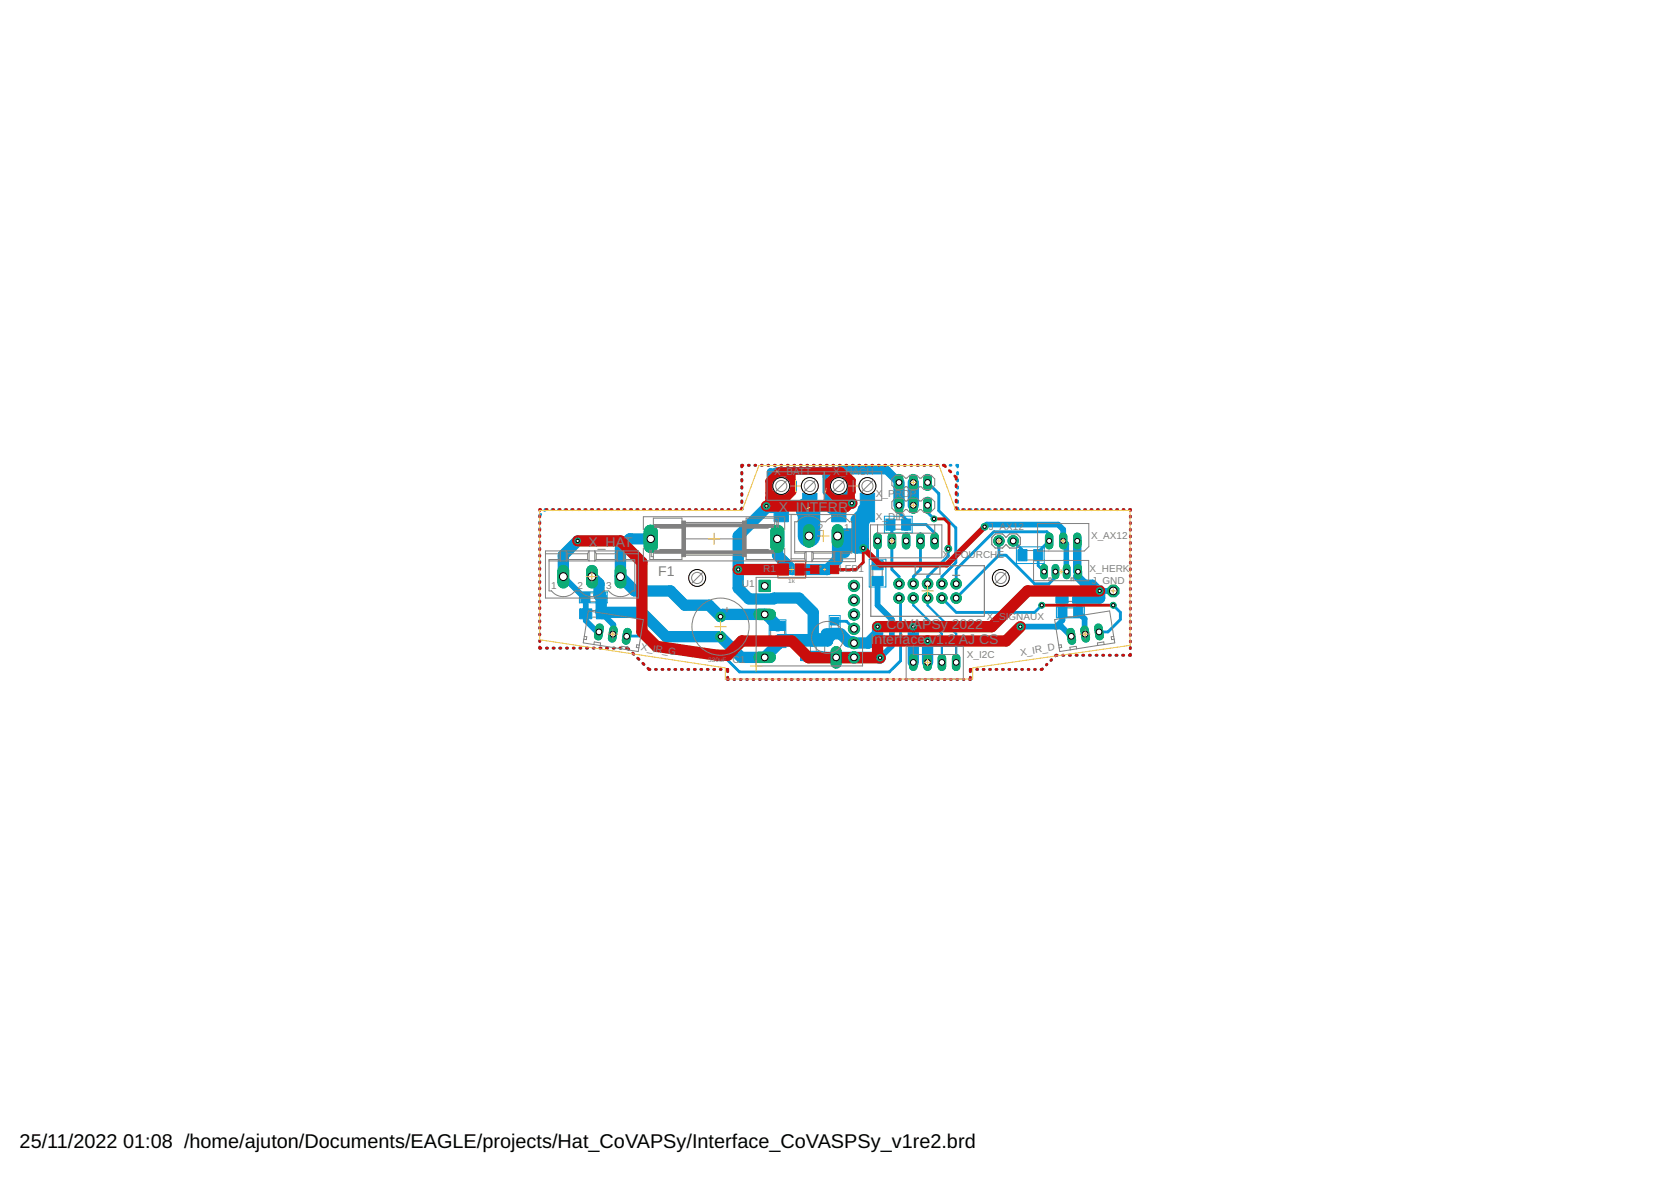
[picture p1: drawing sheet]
<svg xmlns="http://www.w3.org/2000/svg" width="297mm" height="210mm" viewBox="0 0 297 210" stroke-linecap="round" stroke-linejoin="round" font-family="sans-serif">
<defs><g id="words">
<g font-size="3.5">
<text x="3.5" y="204">25/11/2022</text>
<text x="21.9" y="204">01:08 /home/ajuton/Documents/EAGLE/projects/Hat_CoVAPSy/Interface_CoVASPSy_v1re2.brd</text>
</g>
<g font-size="2.5" fill="#808080">
<text x="138.4" y="90.9">X_INT</text>
<text x="145.5" y="90.9">ERR</text>
<text x="104.6" y="97.2">X_HAT</text>
<text x="117" y="102.4">F1</text>
<text x="157.6" y="111.8">Co</text>
<text x="160.7" y="111.8">VAPSy 2022</text>
<text x="154.8" y="114.4">Inte</text>
<text x="158.9" y="114.4">rf</text>
<text x="160.5" y="114.4">ac</text>
<text x="163.1" y="114.4">e</text>
<text x="165.2" y="114.4">v1</text>
<text x="167.8" y="114.4">.2</text>
<text x="170.5" y="114.4">AJ CS</text>
</g>
<g font-size="1.8" fill="#808080">
<text x="137.6" y="84.3">X_BATT</text>
<text x="148.1" y="84.3">X_HACH</text>
<text x="155.7" y="88.4">X</text>
<text x="156.9" y="88.4">_PROP</text>
<text x="145.4" y="94.4">2</text>
<text x="150.1" y="94.4">1</text>
<text x="155.7" y="92.5">X_DIR</text>
<text x="175.8" y="94.1">J_AX12</text>
<text x="194" y="95.8">X_AX12</text>
<text x="135.7" y="101.7">R1</text>
<text x="149.2" y="101.7">LED1</text>
<text x="167.5" y="99.2">X_FOURCHE</text>
<text x="193.7" y="101.6">X_HERK</text>
<text x="98" y="104.7">1</text>
<text x="102.7" y="104.7">2</text>
<text x="107.8" y="104.7">3</text>
<text x="131.9" y="104.4">U1</text>
<text x="194.1" y="103.8">J_GND</text>
<text x="175.4" y="110.1">X_SIGNAUX</text>
<text x="113.8" y="115.5" transform="rotate(9 113.8 115.5)">X_IR_G</text>
<text x="130.2" y="117.8">C1</text>
<text x="171.9" y="117">X_I2C</text>
<text x="181.4" y="116.5" transform="rotate(-9 181.4 116.5)">X_IR_D</text>
</g>
<g font-size="1.1" fill="#808080">
<text x="140.1" y="103.6">1k</text>
<text x="125.9" y="117.7">330uF</text>
</g>
</g></defs>
<g fill="none" stroke="#808080" stroke-width=".18">
<path d="M158.5 92.4h2.3M158.5 94.1h2.3M182 97.9h2.3M182 99.5h2.3M104.2 108.5h2.9v1.2h-2.9zM104.5 107h1.9M104.5 105.4h1.9M137 111.7v1.9M139.5 111.7v1.9M142.6 113.7v3M144.1 113.7v3M145.1 113.7v3"/>
<path d="M146.6 113.7v3M147.7 111v.8M149 111v.8M155.2 100.7v2.3M156.8 100.7v2.3M188.8 105.7h2.9v1.2h-2.9zM189.3 109.6h1.9M189.3 108.1h1.9"/>
</g>
<g fill="#808080" stroke="#808080" stroke-width=".18">
<path d="M136.9 110.9h2.6v.8h-2.6z"/>
<path d="M136.9 113.6h2.6v.7h-2.6z"/>
<path d="M107.1 108.5h.1v1.2h-.1z"/>
<path d="M104 108.5h.1v1.2h-.1z"/>
<path d="M104.5 108.5h.3v1.2h-.3z"/>
<path d="M103.8 105.3h.7v1.7h-.7z"/>
<path d="M106.4 105.3h.8v1.7h-.8z"/>
<path d="M191.7 105.7h.2v1.2h-.2z"/>
<path d="M188.7 105.7h.1v1.2h-.1z"/>
<path d="M189.2 105.7h.3v1.2h-.3z"/>
<path d="M188.6 108h.7v1.7h-.7z"/>
<path d="M191.2 108h.8v1.7h-.8z"/>
<path d="M142.5 116.3h1.6v.5h-1.6z"/>
<path d="M142.5 113.6h1.6v.5h-1.6z"/>
<path d="M145 116.3h1.6v.5h-1.6z"/>
<path d="M145 113.6h1.6v.5h-1.6z"/>
<path d="M147.7 111.8h1.4v.6h-1.4z"/>
<path d="M147.7 110.3h1.4v.7h-1.4z"/>
<path d="M184.3 97.8h.6v1.8h-.6z"/>
<path d="M181.5 97.8h.6v1.8h-.6z"/>
<path d="M160.8 92.3h.6v1.8h-.6z"/>
<path d="M158 92.3h.6v1.8h-.6z"/>
<path d="M155.1 100.2h1.8v.6h-1.8z"/>
<path d="M155.1 103h1.8v.6h-1.8z"/>
</g>
<path d="M154.5 99.4h3v4.9h-3zM157.2 91.8h5v2.9h-5zM180.7 97.2h4.9v3h-4.9zM103 105.2h4.9v1.9h-4.9zM136.7 110.2h3v4.9h-3zM147.4 109.4h2v3.9h-2zM187.8 107.9h4.9v1.9h-4.9z" fill="none" stroke="#0696d7" stroke-width=".18"/>
<g fill="#0696d7" stroke="#0696d7" stroke-width=".18">
<path d="M136.9 110.4h2.7v1.7h-2.7z"/>
<path d="M136.9 113.2h2.7v1.7h-2.7z"/>
<path d="M103 108.2h2.2v1.8h-2.2z"/>
<path d="M106 108.2h2.2v1.8h-2.2z"/>
<path d="M103.3 105.3h1.6v1.8h-1.6z"/>
<path d="M106.1 105.3h1.6v1.8h-1.6z"/>
<path d="M187.7 105.4h2.2v1.8h-2.2z"/>
<path d="M190.7 105.4h2.1v1.8h-2.1z"/>
<path d="M188.1 107.9h1.6v1.8h-1.6z"/>
<path d="M190.9 107.9h1.6v1.8h-1.6z"/>
<path d="M142.3 115.9h2v1.5h-2z"/>
<path d="M142.3 112.9h2v1.5h-2z"/>
<path d="M144.8 115.9h2v1.5h-2z"/>
<path d="M144.8 112.9h2v1.5h-2z"/>
<path d="M147.6 109.8h1.5v1.3h-1.5z"/>
<path d="M147.6 111.7h1.5v1.3h-1.5z"/>
<path d="M183.7 97.7h1.7v2h-1.7z"/>
<path d="M181 97.7h1.6v2h-1.6z"/>
<path d="M137.6 87.7h2.5v5h-2.5z"/>
<path d="M142.7 87.7h2.5v5h-2.5z"/>
<path d="M147.8 87.7h2.6v5h-2.6z"/>
<path d="M152.9 87.7h2.6v5h-2.6z"/>
<path d="M160.3 92.2h1.6v2h-1.6z"/>
<path d="M157.5 92.2h1.6v2h-1.6z"/>
<path d="M155 99.7h2v1.6h-2z"/>
<path d="M155 102.4h2v1.7h-2z"/>
</g>
<g fill="none" stroke="#0696d7" stroke-width="2">
<path d="M102.7 96.1l-2.6 2.6v3.8M115.7 95.8h-3.7l-1.7 1.6v5.1l2.5 2.5h6.4l2.5 2.6h4.3l2.1 2 .4-.4h7.7l2 2.1M136.3 90.2l-5.1 5.1v9.2l1.9 1.9 8.9-.1 2.6 2.5v5.1l.3-.3h2.2v.3h-8.8M136.5 90.2h2.4M138.2 95.8h.1M138.2 94.9v3.8l2.6 2.5h6.3l1.8-1.8v-4.1M148.9 95.3h.4M148.9 95.3l1.8 1.8h2.5l.3 .3M148.9 95.3l.4-.4h2.9l1.3 1.2M150.9 97.1l-.8 .8v.3M150.9 96.1l1.3 1.3h1.3M151.4 89.4l-3.6 .9 1.3-.1"/>
<path d="M154.2 90.2l-.7 .4v6.8M154.2 90.2v1.1l-2 4.8M154.2 90.2l-2 2.2M159.8 85.7v4.1M162.3 85.7v4.1M105.2 102.5l1.3 1.3v2l.4 .4v2.7M106.9 108.9l7.2-.1 4.3 4.4h9.7l3.7 3.6h4.1l2.3-2.2v-.6l.4-.3h7.2M106.9 108.9l.2 .2M143.3 116.7h2.5l.2 .1 10.4 .1M145.8 113.6v.1M156 111.4v1.2l-1.7 1.7h-2.5l-.2-.2h-.7l-1.5-1.5h-2.5M162.3 111.4v6.3"/>
<path d="M164.9 113.9v3.8M195.5 105v1.3h-3.8"/>
</g>
<g fill="none" stroke="#0696d7" stroke-width=".51">
<path d="M95.9 92.8v.1M95.9 93.9v.2M95.9 95.1v.2M95.9 96.3v.1M95.9 97.4v.2M95.9 98.6v.2M95.9 99.8v.1M96.1 91.4l-.2 .4M97.1 90.6l-.3 .1M98.1 90.6h.2M99.3 90.6h.1M100.4 90.6h.2"/>
<path d="M101.6 90.6h.2M102.8 90.6h.1M103.9 90.6h.2M105.1 90.6h.1M106.2 90.6h.2M107.4 90.6h.1M108.5 90.6h.2M109.7 90.6h.2M110.9 90.6h.1M112 90.6h.2M113.2 90.6h.1M114.3 90.6h.2"/>
<path d="M115.5 90.6h.2M116.7 90.6h.1M117.8 90.6h.2M119 90.6h.1M120.1 90.6h.2M121.3 90.6h.2M122.4 90.6h.2M123.6 90.6h.2M124.8 90.6h.1M125.9 90.6h.2M127.1 90.6h.2M128.2 90.6h.2"/>
<path d="M129.4 90.6h.2M130.6 90.6h.1M131.9 90.3v.3h-.2M131.9 84v.2M131.9 85.2v.3M131.9 86.5v.3M131.9 87.8v.2M131.9 89v.3M132 82.7h-.1v.3M133 82.7h.2M134.2 82.7h.1M135.3 82.7h.2"/>
<path d="M136.5 82.7h.2M137.7 82.7h.1M138.8 82.7h.2M140 82.7h.1M141.1 82.7h.2M142.3 82.7h.2M143.4 82.7h.2M144.6 82.7h.2M145.8 82.7h.1M146.9 82.7h.2M148.1 82.7h.1M149.2 82.7h.2"/>
<path d="M150.4 82.7h.1M151.6 82.7h.1M152.7 82.7h.2M153.9 82.7h.1M155 82.7h.2M156 96.1v4.4M156.2 82.7h.1M157.3 82.7h.2M158.3 93.2l.2 .3v7.7l1.3 1.3v1.3M158.5 82.7h.1M159.6 82.7h.2M159.8 89.8v1.3l1.3 1.3v.8h3.5l1.7 1.7v1.1l-.1 .1"/>
<path d="M160.8 82.7h.2M162 82.7h.1M163.1 82.7h.2M163.6 96.1v5.1l-1.3 1.3v1.3M164.3 82.7h.1M164.9 85.7l2 2v3.1l3 3v6.2l-2.5 2.5v1.3M164.9 89.8v1.3l1.1 1.1M165.4 82.7h.2M166.6 82.7h.2M167.7 82.7h.2M168.6 97.5v1.3l-3.7 3.7v1.3M168.9 82.7h.2"/>
<path d="M170.1 82.7h.1v.3M170.2 90.3v.3h.1M170.2 84v.2M170.2 85.2v.3M170.2 86.5v.3M170.2 87.8v.2M170.2 89v.3M171.3 90.6h.2M172.5 90.6h.1M173.6 90.6h.1M174.8 90.6h.1M175.9 90.6h.1"/>
<path d="M177 90.6h.1M177.6 98.7h1.2l5.1 5.1h2.6l1.1-1.2v-1M177.6 96.1v2.6M177.6 98.7l-7.6 7.6M178.1 90.6h.2M179.3 90.6h.1M180.1 96.1l1.7 1.7v.9M180.4 90.6h.2M181.5 90.6h.2M182.7 90.6h.1M183.8 90.6h.1M184.9 90.6h.2"/>
<path d="M186.1 90.6h.1M187.2 90.6h.1M188.3 90.6h.2M189.5 90.6h.1M190.6 90.6h.1M191.7 90.6h.2M192.9 90.6h.1M194 90.6h.1M195.1 90.6h.2M196.3 90.6h.1M197.4 90.6h.1M198.5 90.6h.2"/>
<path d="M199.7 90.6h.1M200.8 90.6h.1v.1M200.9 91.7v.2M200.9 92.9v.2M200.9 94.1v.1M200.9 95.2v.2M200.9 96.4v.2M200.9 97.6v.1M200.9 98.7v.2M200.9 99.9v.2M95.9 100.9v.2M95.9 102.1v.2"/>
<path d="M95.9 103.3v.2M95.9 104.5v.1M95.9 105.6v.2M95.9 106.8v.2M95.9 108v.2M95.9 109.2v.1M95.9 110.3v.2M95.9 111.5v.2M95.9 112.7v.1M95.9 113.8v.2M95.9 115v.2h.2M97.1 115.2h.2"/>
<path d="M98.3 115.2h.2M99.5 115.2h.2M100.7 115.2h.2M101.9 115.2h.2M103.1 115.2h.2M104.3 115.2h.2M105.5 115.2h.1M106.6 115.2h.2M107.8 115.2h.2M109 115.2h.2M110.2 115.2h.2M111.4 115.2l.4 .2"/>
<path d="M111.4 113.1h3.1l2.1 2.1h2l.9 .8M112.5 116.1l.2 .2M113.4 117l.2 .2M114.3 117.9l.2 .2M115.2 118.8l.3 .2M116.5 119h.2M117.7 119h.1M118.8 119h.2M119.5 116v.1M120 119h.1M121.1 119h.2M122.3 119h.1"/>
<path d="M123 116v.1M123.4 119h.2M124.6 119h.1M125.7 119h.2M126.9 119h.1M128 119h.2M129.2 119h.1v.4M148.4 110.4h2.1l1.3 1.4M159.8 106.3l.3 .3v10.9l-2 1.9h-26.7l-3.3-3.4h-8.6M167.4 106.3l2.6 2.5h13.9l1.3-1.2M172.6 119h-.1v.4M173.6 119h.2"/>
<path d="M174.8 119h.1M175.9 119h.2M177.1 119h.1M178.2 119h.2M179.3 119h.2M180.5 119h.1M181.6 119h.2M182.8 119h.1M183.9 119h.1M185.3 118.9l-.2 .1M185.6 101.6l-1-1.1v-2.4l1.9-2v-1.2l-.4-.4h-9.4l-6.7 6.7v2.6M186.1 118.1l-.1 .1"/>
<path d="M186.9 117.3l-.1 .1M187.9 116.5l-.3 .1M188.9 116.5h.2M190.1 116.5h.2M191.3 116.5h.2M192.5 116.5h.1M193.7 116.5h.1M194.8 116.5h.2M196 116.5h.2M197.2 116.5h.2M197.9 107.6l1.3 1.2v1.3l-2.2 2.2h-1.6M198.4 116.5h.2"/>
<path d="M199.6 116.5h.1M200.9 101.1v.2M200.9 102.3v.1M200.9 103.4v.2M200.9 104.6v.2M200.9 105.8v.1M200.9 106.9v.2M200.9 108.1v.2M200.9 109.3v.1M200.9 110.4v.2M200.9 111.6v.2M200.9 112.8v.1"/>
<path d="M200.9 113.9v.2M200.9 115.1v.2M200.9 116.3v.2h-.2M129.3 120.4v.4h.2M130.5 120.8h.1M131.6 120.8h.1M132.7 120.8h.2M133.9 120.8h.1M135 120.8h.1M136.1 120.8h.2M137.3 120.8h.1M138.4 120.8h.1"/>
<path d="M139.5 120.8h.2M140.7 120.8h.1M141.8 120.8h.1M142.9 120.8h.2M144.1 120.8h.1M145.2 120.8h.1M146.3 120.8h.2M147.4 120.8h.2M148.6 120.8h.1M149.7 120.8h.2M150.9 120.8h.1M152 120.8h.1"/>
<path d="M153.1 120.8h.1M154.2 120.8h.2M155.4 120.8h.1M156.5 120.8h.2M157.6 120.8h.2M158.8 120.8h.1M159.9 120.8h.1M161 120.8h.2M162.2 120.8h.1M163.3 120.8h.1M164.4 120.8h.2M165.6 120.8h.1"/>
<path d="M166.7 120.8h.1M167.8 120.8h.2M169 120.8h.1M170.1 120.8h.1M171.2 120.8h.2M172.5 120.4v.4h-.1"/>
</g>
<g fill="none" stroke="#0696d7" stroke-width="1">
<path d="M136.6 87.6l.3 .4v.3l2 1.9M136.9 89.7l2 .5M138.2 83.9h1.1l.4 .4M139.7 84.3l1.4 1.4v1.3l-1.7 1.8M139.7 84.3h-1.6l-1.2 1.3M146.7 87.5v-2.8h.4l-1-1h-9.2v3.7l1 1.1h.3l-.7 .7 1.4 1M146.9 89l2.2 1.2M146.9 86.2v.6M147 85.4l1-1h1.9l1.3 1.2v1.5l-1.3 1.3h-1.3l.5 1.8M147.4 87.5l.2 .2v1l1.5 1.5M148.1 84.3l-1 1.1v3.9l2 .9M148.7 88.3l.4 1.9"/>
<path d="M149.2 84.1h-.7l.3 .3M149.3 83.6l.6 .6M175 93.6l.4-.4h12.7l.9 .9v2l.5 .6 .1 4.9M100.1 102.5l3.7 3.7h.3v4.1l2.1 2h.3M103.9 108.9l.2 .2M107.1 109.1l1.9 1.9-.1 1.7M146.9 112.6l-1.1 1.1M156 103.3v4.3l2.5 2.5v4.7l-2.1 2.1M181.4 111.4h7.3l1.7 1.7M188.8 106.3l.1 3.9-1.2 1.2M191.7 106.3v2.5l1.1 1.2 .1 2.7M195.5 105h2.4"/>
</g>
<path d="M138 83.7h11.4" fill="none" stroke="#0696d7" stroke-width="1.3"/>
<path d="M136.2 89.9l.3 .3M149.3 83.6h8.3l2.2 2.1M150.1 84l-.2 .2M152.2 92.4v1.2h1.3M191.5 96.1v5.4l.1 .1-.1 .9 1.3 1.3h1.4l1.3 1.2M148.4 112.3v.3l-1.3 1.3-.2-.2h-1.1" fill="none" stroke="#0696d7" stroke-width="1.5"/>
<path d="M162.3 106.3v1.3l5.1 5v5.1M164.9 106.3v1.3l5.1 5v5.1" fill="none" stroke="#0696d7" stroke-width=".4"/>
<path d="M143.5 90.4v.3l.3 .3v4.3" fill="none" stroke="#0696d7" stroke-width="4"/>
<circle cx="128.1" cy="113.2" r=".87" fill="#0dab76" stroke="#0dab76" stroke-width=".18"/>
<circle cx="128.1" cy="113.2" r=".4" fill="#fff" stroke="#000" stroke-width=".18"/>
<circle cx="128.1" cy="109.6" r=".8" fill="#0dab76" stroke="#0dab76" stroke-width=".18"/>
<circle cx="128.1" cy="109.6" r=".4" fill="#fff" stroke="#000" stroke-width=".18"/>
<path d="M138.2 94.5v2.5" fill="none" stroke="#0dab76" stroke-width="2.5"/>
<circle cx="138.2" cy="95.8" r=".66" fill="#fff" stroke="#000" stroke-width=".18"/>
<path d="M115.7 94.5v2.5" fill="none" stroke="#0dab76" stroke-width="2.5"/>
<circle cx="115.7" cy="95.8" r=".66" fill="#fff" stroke="#000" stroke-width=".18"/>
<circle cx="170" cy="103.8" r=".93" fill="#0dab76" stroke="#0dab76" stroke-width=".18"/>
<circle cx="170" cy="103.8" r=".51" fill="#fff" stroke="#000" stroke-width=".18"/>
<circle cx="170" cy="106.3" r=".93" fill="#0dab76" stroke="#0dab76" stroke-width=".18"/>
<circle cx="170" cy="106.3" r=".51" fill="#fff" stroke="#000" stroke-width=".18"/>
<circle cx="167.4" cy="103.8" r=".93" fill="#0dab76" stroke="#0dab76" stroke-width=".18"/>
<circle cx="167.4" cy="103.8" r=".51" fill="#fff" stroke="#000" stroke-width=".18"/>
<circle cx="167.4" cy="106.3" r=".93" fill="#0dab76" stroke="#0dab76" stroke-width=".18"/>
<circle cx="167.4" cy="106.3" r=".51" fill="#fff" stroke="#000" stroke-width=".18"/>
<circle cx="164.9" cy="103.8" r=".93" fill="#0dab76" stroke="#0dab76" stroke-width=".18"/>
<circle cx="164.9" cy="103.8" r=".51" fill="#fff" stroke="#000" stroke-width=".18"/>
<circle cx="164.9" cy="106.3" r=".93" fill="#0dab76" stroke="#0dab76" stroke-width=".18"/>
<circle cx="164.9" cy="106.3" r=".51" fill="#fff" stroke="#000" stroke-width=".18"/>
<circle cx="162.3" cy="103.8" r=".93" fill="#0dab76" stroke="#0dab76" stroke-width=".18"/>
<circle cx="162.3" cy="103.8" r=".51" fill="#fff" stroke="#000" stroke-width=".18"/>
<circle cx="162.3" cy="106.3" r=".93" fill="#0dab76" stroke="#0dab76" stroke-width=".18"/>
<circle cx="162.3" cy="106.3" r=".51" fill="#fff" stroke="#000" stroke-width=".18"/>
<circle cx="159.8" cy="103.8" r=".93" fill="#0dab76" stroke="#0dab76" stroke-width=".18"/>
<circle cx="159.8" cy="103.8" r=".51" fill="#fff" stroke="#000" stroke-width=".18"/>
<circle cx="159.8" cy="106.3" r=".93" fill="#0dab76" stroke="#0dab76" stroke-width=".18"/>
<circle cx="159.8" cy="106.3" r=".51" fill="#fff" stroke="#000" stroke-width=".18"/>
<path d="M162.3 89v1.6" fill="none" stroke="#0dab76" stroke-width="1.5"/>
<circle cx="162.3" cy="89.8" r=".51" fill="#fff" stroke="#000" stroke-width=".18"/>
<path d="M164.9 89v1.6" fill="none" stroke="#0dab76" stroke-width="1.5"/>
<circle cx="164.9" cy="89.8" r=".51" fill="#fff" stroke="#000" stroke-width=".18"/>
<path d="M159.8 89v1.6" fill="none" stroke="#0dab76" stroke-width="1.5"/>
<circle cx="159.8" cy="89.8" r=".51" fill="#fff" stroke="#000" stroke-width=".18"/>
<path d="M158.5 95.4v1.5" fill="none" stroke="#0dab76" stroke-width="1.5"/>
<circle cx="158.5" cy="96.1" r=".51" fill="#fff" stroke="#000" stroke-width=".18"/>
<path d="M156 95.4v1.5" fill="none" stroke="#0dab76" stroke-width="1.5"/>
<circle cx="156" cy="96.1" r=".51" fill="#fff" stroke="#000" stroke-width=".18"/>
<path d="M161.1 95.4v1.5" fill="none" stroke="#0dab76" stroke-width="1.5"/>
<circle cx="161.1" cy="96.1" r=".51" fill="#fff" stroke="#000" stroke-width=".18"/>
<path d="M163.6 95.4v1.5" fill="none" stroke="#0dab76" stroke-width="1.5"/>
<circle cx="163.6" cy="96.1" r=".51" fill="#fff" stroke="#000" stroke-width=".18"/>
<path d="M166.2 95.4v1.5" fill="none" stroke="#0dab76" stroke-width="1.5"/>
<circle cx="166.2" cy="96.1" r=".51" fill="#fff" stroke="#000" stroke-width=".18"/>
<path d="M164.9 117v1.5" fill="none" stroke="#0dab76" stroke-width="1.5"/>
<circle cx="164.9" cy="117.7" r=".51" fill="#fff" stroke="#000" stroke-width=".18"/>
<path d="M162.3 117v1.5" fill="none" stroke="#0dab76" stroke-width="1.5"/>
<circle cx="162.3" cy="117.7" r=".51" fill="#fff" stroke="#000" stroke-width=".18"/>
<path d="M167.4 117v1.5" fill="none" stroke="#0dab76" stroke-width="1.5"/>
<circle cx="167.4" cy="117.7" r=".51" fill="#fff" stroke="#000" stroke-width=".18"/>
<path d="M170 117v1.5" fill="none" stroke="#0dab76" stroke-width="1.5"/>
<circle cx="170" cy="117.7" r=".51" fill="#fff" stroke="#000" stroke-width=".18"/>
<path d="M162.3 85v1.5" fill="none" stroke="#0dab76" stroke-width="1.5"/>
<circle cx="162.3" cy="85.7" r=".51" fill="#fff" stroke="#000" stroke-width=".18"/>
<path d="M164.9 85v1.5" fill="none" stroke="#0dab76" stroke-width="1.5"/>
<circle cx="164.9" cy="85.7" r=".51" fill="#fff" stroke="#000" stroke-width=".18"/>
<path d="M159.8 85v1.5" fill="none" stroke="#0dab76" stroke-width="1.5"/>
<circle cx="159.8" cy="85.7" r=".51" fill="#fff" stroke="#000" stroke-width=".18"/>
<path d="M134.9 103.1h2v2h-2z" fill="#0dab76" stroke="#0dab76" stroke-width=".18"/>
<circle cx="135.9" cy="104.1" r=".59" fill="#fff" stroke="#000" stroke-width=".18"/>
<path d="M134.9 109.2h2" fill="none" stroke="#0dab76" stroke-width="2"/>
<circle cx="135.9" cy="109.2" r=".59" fill="#fff" stroke="#000" stroke-width=".18"/>
<path d="M134.9 116.8h2" fill="none" stroke="#0dab76" stroke-width="2"/>
<circle cx="135.9" cy="116.8" r=".59" fill="#fff" stroke="#000" stroke-width=".18"/>
<path d="M148.6 115.8v2" fill="none" stroke="#0dab76" stroke-width="2"/>
<circle cx="148.6" cy="116.8" r=".59" fill="#fff" stroke="#000" stroke-width=".18"/>
<circle cx="151.8" cy="116.8" r=".99" fill="#0dab76" stroke="#0dab76" stroke-width=".18"/>
<circle cx="151.8" cy="116.8" r=".59" fill="#fff" stroke="#000" stroke-width=".18"/>
<circle cx="151.8" cy="114.3" r=".99" fill="#0dab76" stroke="#0dab76" stroke-width=".18"/>
<circle cx="151.8" cy="114.3" r=".59" fill="#fff" stroke="#000" stroke-width=".18"/>
<circle cx="151.8" cy="111.8" r=".99" fill="#0dab76" stroke="#0dab76" stroke-width=".18"/>
<circle cx="151.8" cy="111.8" r=".59" fill="#fff" stroke="#000" stroke-width=".18"/>
<circle cx="151.8" cy="109.2" r=".99" fill="#0dab76" stroke="#0dab76" stroke-width=".18"/>
<circle cx="151.8" cy="109.2" r=".59" fill="#fff" stroke="#000" stroke-width=".18"/>
<circle cx="151.8" cy="106.7" r=".99" fill="#0dab76" stroke="#0dab76" stroke-width=".18"/>
<circle cx="151.8" cy="106.7" r=".59" fill="#fff" stroke="#000" stroke-width=".18"/>
<circle cx="151.8" cy="104.1" r=".99" fill="#0dab76" stroke="#0dab76" stroke-width=".18"/>
<circle cx="151.8" cy="104.1" r=".59" fill="#fff" stroke="#000" stroke-width=".18"/>
<path d="M148.9 94.2v2.1" fill="none" stroke="#0dab76" stroke-width="2.1"/>
<circle cx="148.9" cy="95.3" r=".7" fill="#fff" stroke="#000" stroke-width=".18"/>
<path d="M143.8 94.2v2.1" fill="none" stroke="#0dab76" stroke-width="2.1"/>
<circle cx="143.8" cy="95.3" r=".7" fill="#fff" stroke="#000" stroke-width=".18"/>
<path d="M100.1 101.5v2" fill="none" stroke="#0dab76" stroke-width="2.1"/>
<circle cx="100.1" cy="102.5" r=".7" fill="#fff" stroke="#000" stroke-width=".18"/>
<path d="M105.2 101.5v2" fill="none" stroke="#0dab76" stroke-width="2.1"/>
<circle cx="105.2" cy="102.5" r=".7" fill="#fff" stroke="#000" stroke-width=".18"/>
<path d="M110.3 101.5v2" fill="none" stroke="#0dab76" stroke-width="2.1"/>
<circle cx="110.3" cy="102.5" r=".7" fill="#fff" stroke="#000" stroke-width=".18"/>
<circle cx="177.6" cy="96.1" r=".93" fill="#0dab76" stroke="#0dab76" stroke-width=".18"/>
<circle cx="177.6" cy="96.1" r=".51" fill="#fff" stroke="#000" stroke-width=".18"/>
<circle cx="180.1" cy="96.1" r=".93" fill="#0dab76" stroke="#0dab76" stroke-width=".18"/>
<circle cx="180.1" cy="96.1" r=".51" fill="#fff" stroke="#000" stroke-width=".18"/>
<path d="M189 95.4v1.5" fill="none" stroke="#0dab76" stroke-width="1.5"/>
<circle cx="189" cy="96.1" r=".44" fill="#fff" stroke="#000" stroke-width=".18"/>
<path d="M191.5 95.4v1.5" fill="none" stroke="#0dab76" stroke-width="1.5"/>
<circle cx="191.5" cy="96.1" r=".44" fill="#fff" stroke="#000" stroke-width=".18"/>
<path d="M186.5 95.4v1.5" fill="none" stroke="#0dab76" stroke-width="1.5"/>
<circle cx="186.5" cy="96.1" r=".44" fill="#fff" stroke="#000" stroke-width=".18"/>
<path d="M109.1 112l-.3 1.5" fill="none" stroke="#0dab76" stroke-width="1.5"/>
<circle cx="108.9" cy="112.7" r=".51" fill="#fff" stroke="#000" stroke-width=".18"/>
<path d="M111.5 112.4l-.2 1.4" fill="none" stroke="#0dab76" stroke-width="1.5"/>
<circle cx="111.4" cy="113.1" r=".51" fill="#fff" stroke="#000" stroke-width=".18"/>
<path d="M106.6 111.6l-.3 1.5" fill="none" stroke="#0dab76" stroke-width="1.5"/>
<circle cx="106.5" cy="112.3" r=".51" fill="#fff" stroke="#000" stroke-width=".18"/>
<path d="M192.8 112l.2 1.5" fill="none" stroke="#0dab76" stroke-width="1.5"/>
<circle cx="192.9" cy="112.7" r=".51" fill="#fff" stroke="#000" stroke-width=".18"/>
<path d="M195.2 111.6l.3 1.5" fill="none" stroke="#0dab76" stroke-width="1.5"/>
<circle cx="195.4" cy="112.3" r=".51" fill="#fff" stroke="#000" stroke-width=".18"/>
<path d="M190.3 112.4l.2 1.5" fill="none" stroke="#0dab76" stroke-width="1.5"/>
<circle cx="190.4" cy="113.1" r=".51" fill="#fff" stroke="#000" stroke-width=".18"/>
<path d="M189.6 100.9v1.4" fill="none" stroke="#0dab76" stroke-width="1.4"/>
<circle cx="189.6" cy="101.6" r=".42" fill="#fff" stroke="#000" stroke-width=".18"/>
<path d="M191.6 100.9v1.4" fill="none" stroke="#0dab76" stroke-width="1.4"/>
<circle cx="191.6" cy="101.6" r=".42" fill="#fff" stroke="#000" stroke-width=".18"/>
<path d="M187.6 100.9v1.4" fill="none" stroke="#0dab76" stroke-width="1.4"/>
<circle cx="187.6" cy="101.6" r=".42" fill="#fff" stroke="#000" stroke-width=".18"/>
<path d="M185.6 100.9v1.4" fill="none" stroke="#0dab76" stroke-width="1.4"/>
<circle cx="185.6" cy="101.6" r=".42" fill="#fff" stroke="#000" stroke-width=".18"/>
<circle cx="197.9" cy="105" r="1.1" fill="#0dab76" stroke="#0dab76" stroke-width=".18"/>
<circle cx="197.9" cy="105" r=".68" fill="#fff" stroke="#000" stroke-width=".18"/>
<circle cx="162.3" cy="111.4" r=".59" fill="#0dab76" stroke="#0dab76" stroke-width=".18"/>
<circle cx="162.3" cy="111.4" r=".3" fill="#fff" stroke="#000" stroke-width=".18"/>
<circle cx="156" cy="111.4" r=".59" fill="#0dab76" stroke="#0dab76" stroke-width=".18"/>
<circle cx="156" cy="111.4" r=".3" fill="#fff" stroke="#000" stroke-width=".18"/>
<circle cx="195.5" cy="105" r=".59" fill="#0dab76" stroke="#0dab76" stroke-width=".18"/>
<circle cx="195.5" cy="105" r=".3" fill="#fff" stroke="#000" stroke-width=".18"/>
<circle cx="131.2" cy="101.2" r=".59" fill="#0dab76" stroke="#0dab76" stroke-width=".18"/>
<circle cx="131.2" cy="101.2" r=".3" fill="#fff" stroke="#000" stroke-width=".18"/>
<circle cx="136.2" cy="89.9" r=".59" fill="#0dab76" stroke="#0dab76" stroke-width=".18"/>
<circle cx="136.2" cy="89.9" r=".3" fill="#fff" stroke="#000" stroke-width=".18"/>
<circle cx="151.4" cy="89.4" r=".59" fill="#0dab76" stroke="#0dab76" stroke-width=".18"/>
<circle cx="151.4" cy="89.4" r=".3" fill="#fff" stroke="#000" stroke-width=".18"/>
<circle cx="181.4" cy="111.4" r=".59" fill="#0dab76" stroke="#0dab76" stroke-width=".18"/>
<circle cx="181.4" cy="111.4" r=".3" fill="#fff" stroke="#000" stroke-width=".18"/>
<circle cx="156.4" cy="116.9" r=".59" fill="#0dab76" stroke="#0dab76" stroke-width=".18"/>
<circle cx="156.4" cy="116.9" r=".3" fill="#fff" stroke="#000" stroke-width=".18"/>
<circle cx="164.9" cy="113.9" r=".59" fill="#0dab76" stroke="#0dab76" stroke-width=".18"/>
<circle cx="164.9" cy="113.9" r=".3" fill="#fff" stroke="#000" stroke-width=".18"/>
<circle cx="102.7" cy="96.1" r=".51" fill="#0dab76" stroke="#0dab76" stroke-width=".18"/>
<circle cx="102.7" cy="96.1" r=".3" fill="#fff" stroke="#000" stroke-width=".18"/>
<circle cx="197.9" cy="107.6" r=".51" fill="#0dab76" stroke="#0dab76" stroke-width=".18"/>
<circle cx="197.9" cy="107.6" r=".3" fill="#fff" stroke="#000" stroke-width=".18"/>
<circle cx="185.2" cy="107.6" r=".51" fill="#0dab76" stroke="#0dab76" stroke-width=".18"/>
<circle cx="185.2" cy="107.6" r=".3" fill="#fff" stroke="#000" stroke-width=".18"/>
<circle cx="166" cy="92.2" r=".51" fill="#0dab76" stroke="#0dab76" stroke-width=".18"/>
<circle cx="166" cy="92.2" r=".3" fill="#fff" stroke="#000" stroke-width=".18"/>
<circle cx="168.6" cy="97.5" r=".59" fill="#0dab76" stroke="#0dab76" stroke-width=".18"/>
<circle cx="168.6" cy="97.5" r=".3" fill="#fff" stroke="#000" stroke-width=".18"/>
<circle cx="175" cy="93.6" r=".59" fill="#0dab76" stroke="#0dab76" stroke-width=".18"/>
<circle cx="175" cy="93.6" r=".3" fill="#fff" stroke="#000" stroke-width=".18"/>
<circle cx="153.5" cy="97.4" r=".59" fill="#0dab76" stroke="#0dab76" stroke-width=".18"/>
<circle cx="153.5" cy="97.4" r=".3" fill="#fff" stroke="#000" stroke-width=".18"/>
<g fill="#c90d0c" stroke="#c90d0c" stroke-width=".18">
<path d="M144.1 100.5h1.5v1.5h-1.5z"/>
<path d="M147.6 100.5h1.5v1.5h-1.5z"/>
<path d="M138.6 100.2h1.6v2h-1.6z"/>
<path d="M141.4 100.2h1.6v2h-1.6z"/>
</g>
<path d="M102.7 96.1h7.6l3.8 3.8v12.4l2.6 2.6 10.8 1.6h1.8l2.6-2.6h8.9l2.9 3h12.7l-.4-.4v-2.6h22.8l2.6-2.5M151.4 89.4h-.5l-.6 .7h-.7l-.1-.2h-13.3M131.2 101.2h8.2M195.5 105h-12.9l-6.3 6.4h-20.3" fill="none" stroke="#c90d0c" stroke-width="2"/>
<g fill="none" stroke="#c90d0c" stroke-width=".51">
<path d="M95.9 91.7v.2M95.9 92.9v.2M95.9 94.1v.1M95.9 95.2v.2M95.9 96.4v.2M95.9 97.6v.1M95.9 98.7v.2M95.9 99.9v.2M96.1 90.6h-.2v.1M97.1 90.6h.2M98.3 90.6h.1M99.4 90.6h.2"/>
<path d="M100.6 90.6h.1M101.7 90.6h.2M102.9 90.6h.1M104 90.6h.2M105.2 90.6h.1M106.3 90.6h.2M107.5 90.6h.2M108.6 90.6h.2M109.8 90.6h.2M111 90.6h.1M112.1 90.6h.2M113.3 90.6h.1"/>
<path d="M114.4 90.6h.2M115.6 90.6h.1M116.7 90.6h.2M117.9 90.6h.1M119 90.6h.2M120.2 90.6h.1M121.3 90.6h.2M122.5 90.6h.1M123.7 90.6h.1M124.8 90.6h.1M126 90.6h.1M127.1 90.6h.2"/>
<path d="M128.3 90.6h.1M129.4 90.6h.2M130.6 90.6h.1M131.9 90.3v.3h-.2M131.9 84v.2M131.9 85.2v.3M131.9 86.5v.3M131.9 87.8v.2M131.9 89v.3M132 82.7h-.1v.3M133 82.7h.2M134.2 82.7h.1"/>
<path d="M135.3 82.7h.2M136.5 82.7h.2M137.6 82.7h.2M138.8 82.7h.2M140 82.7h.1M141.1 82.7h.2M142.3 82.7h.1M143.4 82.7h.2M144.6 82.7h.1M145.7 82.7h.2M146.9 82.7h.1M148 82.7h.2"/>
<path d="M149.2 82.7h.2M150.3 82.7h.2M151.5 82.7h.2M152.7 82.7h.1M153.5 97.4v2.5l-1.3 1.3h-3.8M153.8 82.7h.2M155 82.7h.1M156.1 82.7h.2M157.3 82.7h.1M158.4 82.7h.2M159.6 82.7h.1M160.7 82.7h.2"/>
<path d="M161.9 82.7h.2M163 82.7h.2M164.2 82.7h.2M165.4 82.7h.1M166 92.2h1.9l.8 .8v4.4l-.1 .1M166.5 82.7h.2M167.7 82.7l.4 .2M168.8 83.7l.2 .2M169.7 84.6l.3 .2v.4M170 90.2v.4h.1M170 86.2v.3M170 87.5v.4"/>
<path d="M170 88.9v.3M171.1 90.6h.1M172.2 90.6h.2M173.4 90.6h.1M174.5 90.6h.2M175.7 90.6h.1M176.8 90.6h.2M177.9 90.6h.2M179.1 90.6h.1M180.2 90.6h.2M181.4 90.6h.1M182.5 90.6h.2"/>
<path d="M183.7 90.6h.1M184.8 90.6h.2M185.9 90.6h.2M187.1 90.6h.1M188.2 90.6h.2M189.4 90.6h.1M190.5 90.6h.1M191.7 90.6h.1M192.8 90.6h.1M193.9 90.6h.2M195.1 90.6h.1M196.2 90.6h.2"/>
<path d="M197.4 90.6h.1M198.5 90.6h.1M199.6 90.6h.2M200.8 90.6h.1v.1M200.9 91.7v.2M200.9 92.9v.2M200.9 94.1v.1M200.9 95.2v.2M200.9 96.4v.2M200.9 97.6v.1M200.9 98.7v.2M200.9 99.9v.2"/>
<path d="M95.9 101v.2M95.9 102.2v.2M95.9 103.4v.1M95.9 104.5v.2M95.9 105.7v.2M95.9 106.9v.1M95.9 108v.2M95.9 109.2v.2M95.9 110.4v.1M95.9 111.5v.2M95.9 112.7v.2M95.9 113.9v.1"/>
<path d="M95.9 115v.2h.2M97.1 115.2h.2M98.3 115.2h.2M99.5 115.2h.2M100.7 115.2h.2M101.9 115.2h.2M103.1 115.2h.2M104.3 115.2h.2M105.5 115.2h.1M106.6 115.2h.2M107.8 115.2h.2M109 115.2h.2"/>
<path d="M110.2 115.2h.2M111.4 115.2l.4 .2M112.5 116.1l.2 .2M113.4 117l.2 .2M114.3 117.9l.2 .2M115.2 118.8l.3 .2M116.5 119h.2M117.7 119h.1M118.8 119h.2M120 119h.1M121.1 119h.2M122.3 119h.1"/>
<path d="M123.4 119h.2M124.6 119h.1M125.7 119h.2M126.9 119h.1M128 119h.2M129.2 119h.1v.4M142.2 101.2h2.6M172.6 119h-.1v.4M173.6 119h.2M174.8 119h.1M175.9 119h.2M177.1 119h.1"/>
<path d="M178.2 119h.2M179.3 119h.2M180.5 119h.1M181.6 119h.2M182.8 119h.1M183.9 119h.1M185.2 107.6h12.7M185.3 118.9l-.2 .1M186.1 118.1l-.1 .1M186.9 117.3l-.1 .1M187.9 116.5l-.3 .1M188.9 116.5h.2"/>
<path d="M190.1 116.5h.2M191.3 116.5h.2M192.5 116.5h.1M193.7 116.5h.1M194.8 116.5h.2M196 116.5h.2M197.2 116.5h.2M198.4 116.5h.2M199.6 116.5h.1M200.9 101.1v.2M200.9 102.3v.1M200.9 103.4v.2"/>
<path d="M200.9 104.6v.2M200.9 105.8v.1M200.9 106.9v.2M200.9 108.1v.2M200.9 109.3v.1M200.9 110.4v.2M200.9 111.6v.2M200.9 112.8v.1M200.9 113.9v.2M200.9 115.1v.2M200.9 116.3v.2h-.2M129.3 120.4v.4h.2"/>
<path d="M130.5 120.8h.1M131.6 120.8h.1M132.7 120.8h.2M133.9 120.8h.1M135 120.8h.1M136.1 120.8h.2M137.3 120.8h.1M138.4 120.8h.1M139.5 120.8h.2M140.7 120.8h.1M141.8 120.8h.1M142.9 120.8h.2"/>
<path d="M144.1 120.8h.1M145.2 120.8h.1M146.3 120.8h.2M147.4 120.8h.2M148.6 120.8h.1M149.7 120.8h.2M150.9 120.8h.1M152 120.8h.1M153.1 120.8h.1M154.2 120.8h.2M155.4 120.8h.1M156.5 120.8h.2"/>
<path d="M157.6 120.8h.2M158.8 120.8h.1M159.9 120.8h.1M161 120.8h.2M162.2 120.8h.1M163.3 120.8h.1M164.4 120.8h.2M165.6 120.8h.1M166.7 120.8h.1M167.8 120.8h.2M169 120.8h.1M170.1 120.8h.1"/>
<path d="M171.2 120.8h.2M172.5 120.4v.4h-.1"/>
</g>
<path d="M136.7 88.5h.8l.1 .2M137.2 85l.6-.7h2l1.1 1.2M137.3 87.7l1.1 1h1.3l-.4-.4h-1.3M143.4 83.7h-2.5v3.7M151.2 87.9l.4-.5v-2.1l-.9-.9h-2.4l-1.2 1.2v1.7l1.1 1.1h3.1M151.3 89.3l.1 .1M175 93.6l-6.7 6.8h-11.9l-2.9-3" fill="none" stroke="#c90d0c" stroke-width="1"/>
<path d="M140.9 87.4l-2.5 2.5M149.8 89.7l-.3 .2M151.3 89.3v-3.8l-1.8-1.8h-11l-1.8 1.8v4l-.5 .4" fill="none" stroke="#c90d0c" stroke-width="1.3"/>
<circle cx="128.1" cy="113.2" r=".87" fill="#0dab76" stroke="#0dab76" stroke-width=".18"/>
<circle cx="128.1" cy="113.2" r=".4" fill="#fff" stroke="#000" stroke-width=".18"/>
<circle cx="128.1" cy="109.6" r=".8" fill="#0dab76" stroke="#0dab76" stroke-width=".18"/>
<circle cx="128.1" cy="109.6" r=".4" fill="#fff" stroke="#000" stroke-width=".18"/>
<path d="M138.2 94.5v2.5" fill="none" stroke="#0dab76" stroke-width="2.5"/>
<circle cx="138.2" cy="95.8" r=".66" fill="#fff" stroke="#000" stroke-width=".18"/>
<path d="M115.7 94.5v2.5" fill="none" stroke="#0dab76" stroke-width="2.5"/>
<circle cx="115.7" cy="95.8" r=".66" fill="#fff" stroke="#000" stroke-width=".18"/>
<circle cx="170" cy="103.8" r=".93" fill="#0dab76" stroke="#0dab76" stroke-width=".18"/>
<circle cx="170" cy="103.8" r=".51" fill="#fff" stroke="#000" stroke-width=".18"/>
<circle cx="170" cy="106.3" r=".93" fill="#0dab76" stroke="#0dab76" stroke-width=".18"/>
<circle cx="170" cy="106.3" r=".51" fill="#fff" stroke="#000" stroke-width=".18"/>
<circle cx="167.4" cy="103.8" r=".93" fill="#0dab76" stroke="#0dab76" stroke-width=".18"/>
<circle cx="167.4" cy="103.8" r=".51" fill="#fff" stroke="#000" stroke-width=".18"/>
<circle cx="167.4" cy="106.3" r=".93" fill="#0dab76" stroke="#0dab76" stroke-width=".18"/>
<circle cx="167.4" cy="106.3" r=".51" fill="#fff" stroke="#000" stroke-width=".18"/>
<circle cx="164.9" cy="103.8" r=".93" fill="#0dab76" stroke="#0dab76" stroke-width=".18"/>
<circle cx="164.9" cy="103.8" r=".51" fill="#fff" stroke="#000" stroke-width=".18"/>
<circle cx="164.9" cy="106.3" r=".93" fill="#0dab76" stroke="#0dab76" stroke-width=".18"/>
<circle cx="164.9" cy="106.3" r=".51" fill="#fff" stroke="#000" stroke-width=".18"/>
<circle cx="162.3" cy="103.8" r=".93" fill="#0dab76" stroke="#0dab76" stroke-width=".18"/>
<circle cx="162.3" cy="103.8" r=".51" fill="#fff" stroke="#000" stroke-width=".18"/>
<circle cx="162.3" cy="106.3" r=".93" fill="#0dab76" stroke="#0dab76" stroke-width=".18"/>
<circle cx="162.3" cy="106.3" r=".51" fill="#fff" stroke="#000" stroke-width=".18"/>
<circle cx="159.8" cy="103.8" r=".93" fill="#0dab76" stroke="#0dab76" stroke-width=".18"/>
<circle cx="159.8" cy="103.8" r=".51" fill="#fff" stroke="#000" stroke-width=".18"/>
<circle cx="159.8" cy="106.3" r=".93" fill="#0dab76" stroke="#0dab76" stroke-width=".18"/>
<circle cx="159.8" cy="106.3" r=".51" fill="#fff" stroke="#000" stroke-width=".18"/>
<path d="M162.3 89v1.6" fill="none" stroke="#0dab76" stroke-width="1.5"/>
<circle cx="162.3" cy="89.8" r=".51" fill="#fff" stroke="#000" stroke-width=".18"/>
<path d="M164.9 89v1.6" fill="none" stroke="#0dab76" stroke-width="1.5"/>
<circle cx="164.9" cy="89.8" r=".51" fill="#fff" stroke="#000" stroke-width=".18"/>
<path d="M159.8 89v1.6" fill="none" stroke="#0dab76" stroke-width="1.5"/>
<circle cx="159.8" cy="89.8" r=".51" fill="#fff" stroke="#000" stroke-width=".18"/>
<path d="M158.5 95.4v1.5" fill="none" stroke="#0dab76" stroke-width="1.5"/>
<circle cx="158.5" cy="96.1" r=".51" fill="#fff" stroke="#000" stroke-width=".18"/>
<path d="M156 95.4v1.5" fill="none" stroke="#0dab76" stroke-width="1.5"/>
<circle cx="156" cy="96.1" r=".51" fill="#fff" stroke="#000" stroke-width=".18"/>
<path d="M161.1 95.4v1.5" fill="none" stroke="#0dab76" stroke-width="1.5"/>
<circle cx="161.1" cy="96.1" r=".51" fill="#fff" stroke="#000" stroke-width=".18"/>
<path d="M163.6 95.4v1.5" fill="none" stroke="#0dab76" stroke-width="1.5"/>
<circle cx="163.6" cy="96.1" r=".51" fill="#fff" stroke="#000" stroke-width=".18"/>
<path d="M166.2 95.4v1.5" fill="none" stroke="#0dab76" stroke-width="1.5"/>
<circle cx="166.2" cy="96.1" r=".51" fill="#fff" stroke="#000" stroke-width=".18"/>
<path d="M164.9 117v1.5" fill="none" stroke="#0dab76" stroke-width="1.5"/>
<circle cx="164.9" cy="117.7" r=".51" fill="#fff" stroke="#000" stroke-width=".18"/>
<path d="M162.3 117v1.5" fill="none" stroke="#0dab76" stroke-width="1.5"/>
<circle cx="162.3" cy="117.7" r=".51" fill="#fff" stroke="#000" stroke-width=".18"/>
<path d="M167.4 117v1.5" fill="none" stroke="#0dab76" stroke-width="1.5"/>
<circle cx="167.4" cy="117.7" r=".51" fill="#fff" stroke="#000" stroke-width=".18"/>
<path d="M170 117v1.5" fill="none" stroke="#0dab76" stroke-width="1.5"/>
<circle cx="170" cy="117.7" r=".51" fill="#fff" stroke="#000" stroke-width=".18"/>
<path d="M162.3 85v1.5" fill="none" stroke="#0dab76" stroke-width="1.5"/>
<circle cx="162.3" cy="85.7" r=".51" fill="#fff" stroke="#000" stroke-width=".18"/>
<path d="M164.9 85v1.5" fill="none" stroke="#0dab76" stroke-width="1.5"/>
<circle cx="164.9" cy="85.7" r=".51" fill="#fff" stroke="#000" stroke-width=".18"/>
<path d="M159.8 85v1.5" fill="none" stroke="#0dab76" stroke-width="1.5"/>
<circle cx="159.8" cy="85.7" r=".51" fill="#fff" stroke="#000" stroke-width=".18"/>
<path d="M134.9 103.1h2v2h-2z" fill="#0dab76" stroke="#0dab76" stroke-width=".18"/>
<circle cx="135.9" cy="104.1" r=".59" fill="#fff" stroke="#000" stroke-width=".18"/>
<path d="M134.9 109.2h2" fill="none" stroke="#0dab76" stroke-width="2"/>
<circle cx="135.9" cy="109.2" r=".59" fill="#fff" stroke="#000" stroke-width=".18"/>
<path d="M134.9 116.8h2" fill="none" stroke="#0dab76" stroke-width="2"/>
<circle cx="135.9" cy="116.8" r=".59" fill="#fff" stroke="#000" stroke-width=".18"/>
<path d="M148.6 115.8v2" fill="none" stroke="#0dab76" stroke-width="2"/>
<circle cx="148.6" cy="116.8" r=".59" fill="#fff" stroke="#000" stroke-width=".18"/>
<circle cx="151.8" cy="116.8" r=".99" fill="#0dab76" stroke="#0dab76" stroke-width=".18"/>
<circle cx="151.8" cy="116.8" r=".59" fill="#fff" stroke="#000" stroke-width=".18"/>
<circle cx="151.8" cy="114.3" r=".99" fill="#0dab76" stroke="#0dab76" stroke-width=".18"/>
<circle cx="151.8" cy="114.3" r=".59" fill="#fff" stroke="#000" stroke-width=".18"/>
<circle cx="151.8" cy="111.8" r=".99" fill="#0dab76" stroke="#0dab76" stroke-width=".18"/>
<circle cx="151.8" cy="111.8" r=".59" fill="#fff" stroke="#000" stroke-width=".18"/>
<circle cx="151.8" cy="109.2" r=".99" fill="#0dab76" stroke="#0dab76" stroke-width=".18"/>
<circle cx="151.8" cy="109.2" r=".59" fill="#fff" stroke="#000" stroke-width=".18"/>
<circle cx="151.8" cy="106.7" r=".99" fill="#0dab76" stroke="#0dab76" stroke-width=".18"/>
<circle cx="151.8" cy="106.7" r=".59" fill="#fff" stroke="#000" stroke-width=".18"/>
<circle cx="151.8" cy="104.1" r=".99" fill="#0dab76" stroke="#0dab76" stroke-width=".18"/>
<circle cx="151.8" cy="104.1" r=".59" fill="#fff" stroke="#000" stroke-width=".18"/>
<path d="M148.9 94.2v2.1" fill="none" stroke="#0dab76" stroke-width="2.1"/>
<circle cx="148.9" cy="95.3" r=".7" fill="#fff" stroke="#000" stroke-width=".18"/>
<path d="M143.8 94.2v2.1" fill="none" stroke="#0dab76" stroke-width="2.1"/>
<circle cx="143.8" cy="95.3" r=".7" fill="#fff" stroke="#000" stroke-width=".18"/>
<path d="M100.1 101.5v2" fill="none" stroke="#0dab76" stroke-width="2.1"/>
<circle cx="100.1" cy="102.5" r=".7" fill="#fff" stroke="#000" stroke-width=".18"/>
<path d="M105.2 101.5v2" fill="none" stroke="#0dab76" stroke-width="2.1"/>
<circle cx="105.2" cy="102.5" r=".7" fill="#fff" stroke="#000" stroke-width=".18"/>
<path d="M110.3 101.5v2" fill="none" stroke="#0dab76" stroke-width="2.1"/>
<circle cx="110.3" cy="102.5" r=".7" fill="#fff" stroke="#000" stroke-width=".18"/>
<circle cx="177.6" cy="96.1" r=".93" fill="#0dab76" stroke="#0dab76" stroke-width=".18"/>
<circle cx="177.6" cy="96.1" r=".51" fill="#fff" stroke="#000" stroke-width=".18"/>
<circle cx="180.1" cy="96.1" r=".93" fill="#0dab76" stroke="#0dab76" stroke-width=".18"/>
<circle cx="180.1" cy="96.1" r=".51" fill="#fff" stroke="#000" stroke-width=".18"/>
<path d="M189 95.4v1.5" fill="none" stroke="#0dab76" stroke-width="1.5"/>
<circle cx="189" cy="96.1" r=".44" fill="#fff" stroke="#000" stroke-width=".18"/>
<path d="M191.5 95.4v1.5" fill="none" stroke="#0dab76" stroke-width="1.5"/>
<circle cx="191.5" cy="96.1" r=".44" fill="#fff" stroke="#000" stroke-width=".18"/>
<path d="M186.5 95.4v1.5" fill="none" stroke="#0dab76" stroke-width="1.5"/>
<circle cx="186.5" cy="96.1" r=".44" fill="#fff" stroke="#000" stroke-width=".18"/>
<path d="M109.1 112l-.3 1.5" fill="none" stroke="#0dab76" stroke-width="1.5"/>
<circle cx="108.9" cy="112.7" r=".51" fill="#fff" stroke="#000" stroke-width=".18"/>
<path d="M111.5 112.4l-.2 1.4" fill="none" stroke="#0dab76" stroke-width="1.5"/>
<circle cx="111.4" cy="113.1" r=".51" fill="#fff" stroke="#000" stroke-width=".18"/>
<path d="M106.6 111.6l-.3 1.5" fill="none" stroke="#0dab76" stroke-width="1.5"/>
<circle cx="106.5" cy="112.3" r=".51" fill="#fff" stroke="#000" stroke-width=".18"/>
<path d="M192.8 112l.2 1.5" fill="none" stroke="#0dab76" stroke-width="1.5"/>
<circle cx="192.9" cy="112.7" r=".51" fill="#fff" stroke="#000" stroke-width=".18"/>
<path d="M195.2 111.6l.3 1.5" fill="none" stroke="#0dab76" stroke-width="1.5"/>
<circle cx="195.4" cy="112.3" r=".51" fill="#fff" stroke="#000" stroke-width=".18"/>
<path d="M190.3 112.4l.2 1.5" fill="none" stroke="#0dab76" stroke-width="1.5"/>
<circle cx="190.4" cy="113.1" r=".51" fill="#fff" stroke="#000" stroke-width=".18"/>
<path d="M189.6 100.9v1.4" fill="none" stroke="#0dab76" stroke-width="1.4"/>
<circle cx="189.6" cy="101.6" r=".42" fill="#fff" stroke="#000" stroke-width=".18"/>
<path d="M191.6 100.9v1.4" fill="none" stroke="#0dab76" stroke-width="1.4"/>
<circle cx="191.6" cy="101.6" r=".42" fill="#fff" stroke="#000" stroke-width=".18"/>
<path d="M187.6 100.9v1.4" fill="none" stroke="#0dab76" stroke-width="1.4"/>
<circle cx="187.6" cy="101.6" r=".42" fill="#fff" stroke="#000" stroke-width=".18"/>
<path d="M185.6 100.9v1.4" fill="none" stroke="#0dab76" stroke-width="1.4"/>
<circle cx="185.6" cy="101.6" r=".42" fill="#fff" stroke="#000" stroke-width=".18"/>
<circle cx="197.9" cy="105" r="1.1" fill="#0dab76" stroke="#0dab76" stroke-width=".18"/>
<circle cx="197.9" cy="105" r=".68" fill="#fff" stroke="#000" stroke-width=".18"/>
<circle cx="162.3" cy="111.4" r=".59" fill="#0dab76" stroke="#0dab76" stroke-width=".18"/>
<circle cx="162.3" cy="111.4" r=".3" fill="#fff" stroke="#000" stroke-width=".18"/>
<circle cx="156" cy="111.4" r=".59" fill="#0dab76" stroke="#0dab76" stroke-width=".18"/>
<circle cx="156" cy="111.4" r=".3" fill="#fff" stroke="#000" stroke-width=".18"/>
<circle cx="195.5" cy="105" r=".59" fill="#0dab76" stroke="#0dab76" stroke-width=".18"/>
<circle cx="195.5" cy="105" r=".3" fill="#fff" stroke="#000" stroke-width=".18"/>
<circle cx="131.2" cy="101.2" r=".59" fill="#0dab76" stroke="#0dab76" stroke-width=".18"/>
<circle cx="131.2" cy="101.2" r=".3" fill="#fff" stroke="#000" stroke-width=".18"/>
<circle cx="136.2" cy="89.9" r=".59" fill="#0dab76" stroke="#0dab76" stroke-width=".18"/>
<circle cx="136.2" cy="89.9" r=".3" fill="#fff" stroke="#000" stroke-width=".18"/>
<circle cx="151.4" cy="89.4" r=".59" fill="#0dab76" stroke="#0dab76" stroke-width=".18"/>
<circle cx="151.4" cy="89.4" r=".3" fill="#fff" stroke="#000" stroke-width=".18"/>
<circle cx="181.4" cy="111.4" r=".59" fill="#0dab76" stroke="#0dab76" stroke-width=".18"/>
<circle cx="181.4" cy="111.4" r=".3" fill="#fff" stroke="#000" stroke-width=".18"/>
<circle cx="156.4" cy="116.9" r=".59" fill="#0dab76" stroke="#0dab76" stroke-width=".18"/>
<circle cx="156.4" cy="116.9" r=".3" fill="#fff" stroke="#000" stroke-width=".18"/>
<circle cx="164.9" cy="113.9" r=".59" fill="#0dab76" stroke="#0dab76" stroke-width=".18"/>
<circle cx="164.9" cy="113.9" r=".3" fill="#fff" stroke="#000" stroke-width=".18"/>
<circle cx="102.7" cy="96.1" r=".51" fill="#0dab76" stroke="#0dab76" stroke-width=".18"/>
<circle cx="102.7" cy="96.1" r=".3" fill="#fff" stroke="#000" stroke-width=".18"/>
<circle cx="197.9" cy="107.6" r=".51" fill="#0dab76" stroke="#0dab76" stroke-width=".18"/>
<circle cx="197.9" cy="107.6" r=".3" fill="#fff" stroke="#000" stroke-width=".18"/>
<circle cx="185.2" cy="107.6" r=".51" fill="#0dab76" stroke="#0dab76" stroke-width=".18"/>
<circle cx="185.2" cy="107.6" r=".3" fill="#fff" stroke="#000" stroke-width=".18"/>
<circle cx="166" cy="92.2" r=".51" fill="#0dab76" stroke="#0dab76" stroke-width=".18"/>
<circle cx="166" cy="92.2" r=".3" fill="#fff" stroke="#000" stroke-width=".18"/>
<circle cx="168.6" cy="97.5" r=".59" fill="#0dab76" stroke="#0dab76" stroke-width=".18"/>
<circle cx="168.6" cy="97.5" r=".3" fill="#fff" stroke="#000" stroke-width=".18"/>
<circle cx="175" cy="93.6" r=".59" fill="#0dab76" stroke="#0dab76" stroke-width=".18"/>
<circle cx="175" cy="93.6" r=".3" fill="#fff" stroke="#000" stroke-width=".18"/>
<circle cx="153.5" cy="97.4" r=".59" fill="#0dab76" stroke="#0dab76" stroke-width=".18"/>
<circle cx="153.5" cy="97.4" r=".3" fill="#fff" stroke="#000" stroke-width=".18"/>
<path d="M138.3 99.7h4.9v3h-4.9z" fill="none" stroke="#c90d0c" stroke-width=".18"/>
<g fill="none" stroke="#808080" stroke-width=".18">
<path d="M97 97.9h16.5v8.4h-16.5zM97 98.4h2.4M97.6 99.7h15.2M99.4 99.4h-1.8v5.6h.4M99.4 98.4l.2-.5v1.8l-.2-.3M99.4 98.4v1M100.9 99.4h3.6M100.9 98.4h3.6M100.9 98.4l-.3-.5v1.8l.3-.3M100.9 98.4v1M104.5 98.4l.2-.5v1.8l-.2-.3M104.5 98.4v1"/>
<path d="M106 99.4h3.5M106 98.4h3.5M106 98.4l-.3-.5v1.8l.3-.3M106 98.4v1M109.5 98.4l.3-.5v1.8l-.3-.3M109.5 98.4v1M111.1 99.4h1.7v5.6h-.4M111.1 98.4l-.3-.5v1.8l.3-.3M111.1 98.4h2.4M111.1 98.4v1M114.4 94.1v-2.3h25.1v2.3M114.4 97.4v2.3h25.1v-2.3"/>
<path d="M115.5 97.8v1.6h5.7v-1.1h-5.1v1.1M115.8 97.8v1.1h.3M116.1 92.1h5.1v1.1h-5.1zM121.7 95.8h10.4M121.9 92.9h10.1M121.9 98.7h10.1M132.6 98.3h5.1v1.1h-5.1zM136.4 83.8h10.1v5.1h-10.1zM137.7 92.1v1.1h-5.1v-1.1h5.7v1.6M137.7 92.6h.4v1.1M140.6 91.5h11.5v8.3h-11.5zM140.6 99.3h2.4"/>
<path d="M141.3 98h10.1M141.7 92.8a2.69 2.69 0 0 1 4.2 0M141.7 92.7h-.4v5.6h1.7M143 98.3l.3-.3v1.8l-.3-.5M143 98.3v1M144.6 98.3h3.5M144.6 98.3l-.3-.3v1.8l.3-.5M144.6 99.3h3.5M144.6 98.3v1M146 92.7h.7M146.6 83.8h10.1v5.1h-10.1zM146.7 92.8a2.69 2.69 0 0 1 4.3 0"/>
<path d="M148.1 98.3l.3-.3v1.8l-.3-.5M148.1 98.3v1M149.6 99.3h2.5M149.6 98.3l-.2-.3v1.8l.2-.5M149.6 98.3v1M151 92.7h.4v5.6h-1.8M154.7 93.3h12.7v5.8h-12.7zM156 93.3v1.5h10.2v-1.5M158.5 89.2l.7-.7h1.2l.6 .5h.2l.5-.5h1.3l.5 .5h.2l.6-.5h1.2l.7 .7v1.1l-.8 .8h-1.1l-.6-.5h-.2l-.5 .5h-1.3l-.5-.5h-.2l-.6 .5h-1.1l-.8-.8zM159.2 84.5h1.2l.6 .5h.2l.5-.5h1.3l.5 .5h.2l.6-.5h1.2l.7 .6v1.2l-.8 .7h-1.1l-.6-.5h-.2l-.5 .5h-1.3l-.5-.5h-.2l-.6 .5h-1.1l-.8-.7v-1.2zM183.7 99.6h9.8v3.6h-9.8zM184.4 93h9.1v4.2l-.8 .7h-8.3z"/>
<path d="M98 105a2.69 2.69 0 0 0 4.3 0M102.3 105h.8M103.1 105a2.69 2.69 0 0 0 4.3 0M103.8 113.6l-.1 .7 1.9 .3M103.9 113.1l.7-4.5 9.8 1.5-.8 4.6M103.9 113.1l-.1 .5M103.9 113.1l.4 .1-.1 .5-.4-.1M105.6 114.6l1.1 .1M105.6 114.6v-.5l1.2 .2-.1 .4M106.7 114.7l3.7 .6M107.4 105h.7M108.2 105a2.69 2.69 0 0 0 4.2 0"/>
<path d="M110.4 115.3l.1-.4 1.2 .1-.1 .5M110.4 115.3l1.2 .2M113.6 115.1l-.1 .7-1.9-.3M113.6 114.7v.4M113.6 114.7l-.4-.1-.1 .5h.5M128.8 108.3h.8M129.2 107.9v.8M134.4 102.6h18.9v15.8h-18.9zM161.1 114.9h10.1v5.8h-10.1zM162.3 114.9v1.4h7.7v-1.4M186.5 103.2v-.5h.3v.5M188.2 114.7l.1 .4"/>
<path d="M188.2 114.7l.4-.1 .1 .5h-.4M188.3 115.1l.1 .7 1.8-.3M190.4 103.2v-.5h.4v.5M191.4 115.3l-1.2 .2M191.4 115.3l-.1-.4-1.1 .1v.5M195.1 114.7l-3.7 .6M196.3 114.6l-.1-.5-1.1 .2v.4M196.3 114.6l-1.2 .1M198 113.1l-.7-4.5-9.8 1.5 .7 4.6M198 113.1l.1 .5M198 113.1l-.5 .1 .1 .5 .5-.1M198.1 113.6l.1 .7-1.9 .3"/>
<circle cx="128.1" cy="111.4" r="5.1"/>
<circle cx="147.1" cy="113.3" r="2.84"/>
</g>
<g fill="#808080" stroke="#808080" stroke-width=".18">
<path d="M132 92.6h.6v1.1h-.6z"/>
<path d="M132 97.8h.6v1.1h-.6z"/>
<path d="M132 93.7h.6v4.1h-.6z"/>
<path d="M121.2 97.8h.7v1.1h-.7z"/>
<path d="M121.2 92.6h.7v1.1h-.7z"/>
<path d="M121.2 93.7h.7v4.1h-.7z"/>
<path d="M121.9 97.9h10.1v.5h-10.1z"/>
<path d="M121.9 93.1h10.1v.5h-10.1z"/>
<path d="M117.3 93.7h3.9v.2h-3.9z"/>
<path d="M117.3 97.7h3.9v.1h-3.9z"/>
<path d="M132.6 97.7h4v.1h-4z"/>
<path d="M132.6 93.7h4v.2h-4z"/>
<path d="M132.6 93.2h4.9v.5h-4.9z"/>
<path d="M132.6 97.8h4.9v.5h-4.9z"/>
<path d="M116.4 97.8h4.8v.5h-4.8z"/>
<path d="M116.4 93.2h4.8v.5h-4.8z"/>
<path d="M146.5 101.1h.2v.2h-.2z"/>
</g>
<path d="M176.9 94.9h1.3l.6 .6 .7-.6h1.2l.7 .6v1.3l-.7 .6h-1.2l-.7-.6-.6 .6h-1.3l-.6-.6v-1.3zM162.7 100.5v1.5h4.4v-1.5M169.3 102.3h1.3M175 109.4v-8.9h-20.2v9h20.2" fill="none" stroke="#808080" stroke-width=".21"/>
<circle cx="145.9" cy="100.7" r=".13" fill="#808080" stroke="#808080" stroke-width=".18"/>
<g fill="none" stroke="#afd134" stroke-width=".18">
<path d="M125.9 95.8h2.1M126.9 94.8v2M140.4 86.4h2M141.4 85.4v2M145.3 95.3h2.1M146.3 94.3v2M150.6 86.4h2.1M151.7 85.4v2M157.9 96.1h1.3M158.5 95.5v1.3M161.9 89.8h.9M161.9 85.7h.9"/>
<path d="M162.3 85.3v.9M162.3 89.3v1M177.1 96.1h1M177.6 95.6v1.1M188.5 96.1h1M189 95.7v.9M104.2 102.5h2M105.2 101.5v2M108.1 112.7h1.7M108.9 111.8v1.8M127.1 111.4h2M128.1 110.4v2"/>
<path d="M133.4 118.4h2M134.4 117.3v2.1M140.3 101.2h.9M140.8 100.8v.9M146.3 101.2h.6M146.6 101v.5M163.9 105h2M164.3 117.7h1.2M164.9 104v2M164.9 117.1v1.2M188.3 101.6h.7M188.6 101.2v.8"/>
<path d="M192 112.7h1.8M192.9 111.8v1.8M197.5 105h.8M197.9 104.6v.9"/>
</g>
<path d="M136.2 89.9l.1 .3M138 83.7l.2 .2M144 90.2l-.5 .2M146.9 86.8l-.2 .7" fill="none" stroke="#c8c832" stroke-width=".18"/>
<g fill="none" stroke="#eec643" stroke-width=".18">
<path d="M95.9 90.7h36l3-8h32l3 8h31v24l-28 4v2h-44v-2l-33-5z"/>
<circle cx="177.9" cy="102.7" r="1.5"/>
</g>
<circle cx="177.9" cy="102.7" r="1.5" fill="#fff" stroke="#000" stroke-width=".18"/>
<circle cx="123.9" cy="102.7" r="1.5" fill="none" stroke="#eec643" stroke-width=".18"/>
<circle cx="123.9" cy="102.7" r="1.5" fill="#fff" stroke="#000" stroke-width=".18"/>
<circle cx="138.9" cy="86.4" r="1.5" fill="none" stroke="#eec643" stroke-width=".18"/>
<circle cx="138.9" cy="86.4" r="1.5" fill="#fff" stroke="#000" stroke-width=".18"/>
<circle cx="144" cy="86.4" r="1.5" fill="none" stroke="#eec643" stroke-width=".18"/>
<circle cx="144" cy="86.4" r="1.5" fill="#fff" stroke="#000" stroke-width=".18"/>
<circle cx="149.1" cy="86.4" r="1.5" fill="none" stroke="#eec643" stroke-width=".18"/>
<circle cx="149.1" cy="86.4" r="1.5" fill="#fff" stroke="#000" stroke-width=".18"/>
<circle cx="154.2" cy="86.4" r="1.5" fill="none" stroke="#eec643" stroke-width=".18"/>
<circle cx="154.2" cy="86.4" r="1.5" fill="#fff" stroke="#000" stroke-width=".18"/>
<g fill="none" stroke="#808080" stroke-width=".18">
<path d="M139.9 85.4l-2 2M145 85.4l-2.1 2M150.1 85.4l-2 2M155.2 85.4l-2 2M124.9 101.7l-2 2M178.9 101.7l-2 2"/>
<circle cx="138.9" cy="86.4" r=".99"/>
<circle cx="144" cy="86.4" r=".99"/>
<circle cx="149.1" cy="86.4" r=".99"/>
<circle cx="154.2" cy="86.4" r=".99"/>
<circle cx="123.9" cy="102.7" r=".99"/>
<circle cx="177.9" cy="102.7" r=".99"/>
</g>
<use href="#words"/>
</svg>
